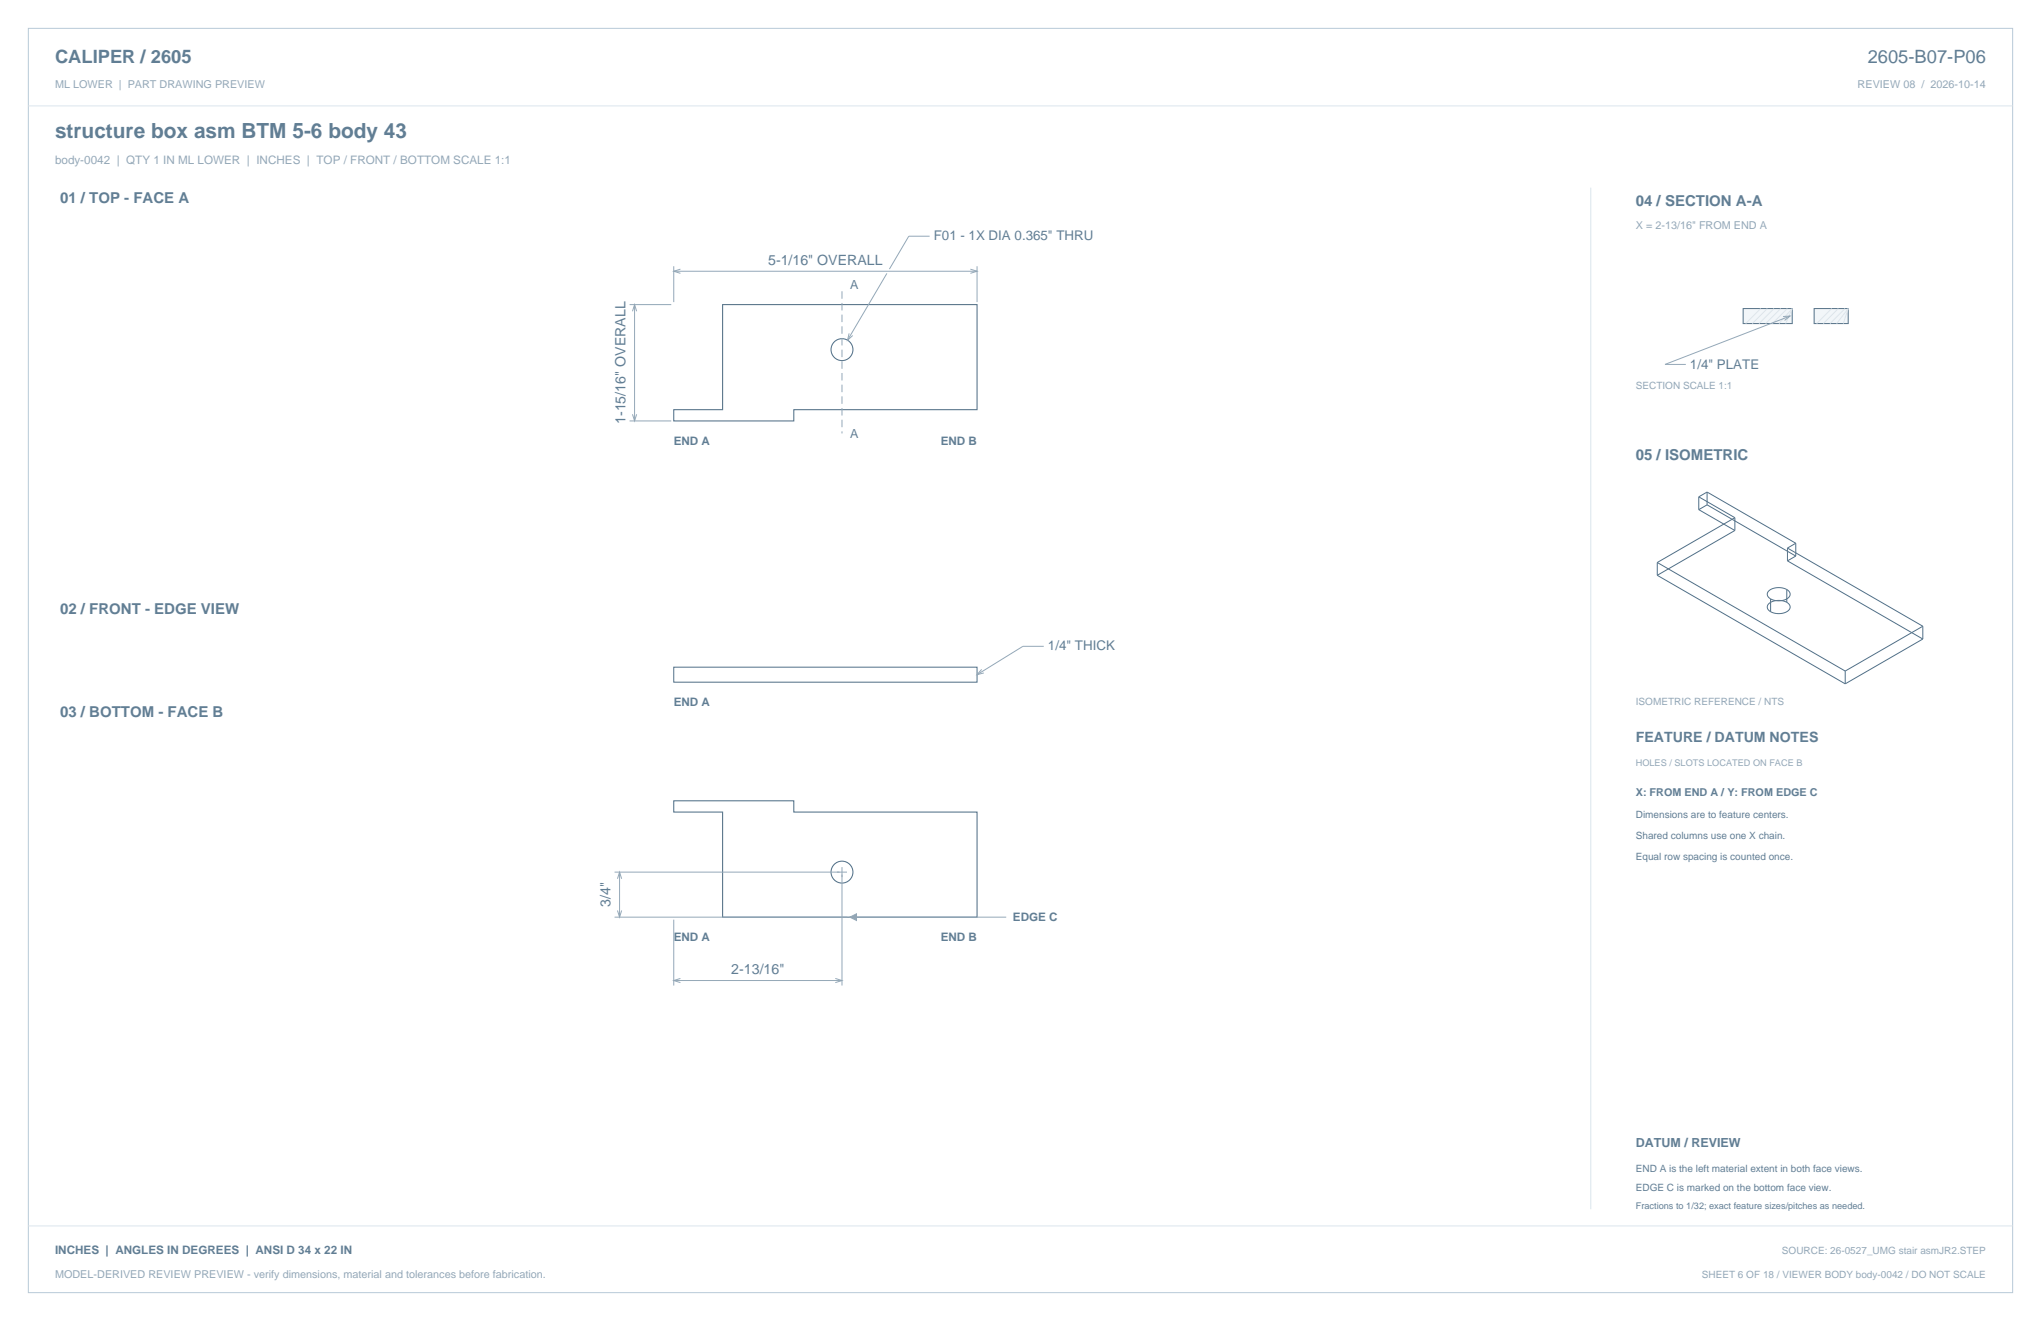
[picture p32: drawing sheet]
<svg xmlns="http://www.w3.org/2000/svg" width="864mm" height="559mm" viewBox="0 0 864 559" stroke-linecap="round" stroke-linejoin="round" font-family="sans-serif">
<defs><g id="words">
<text font-size="8.8" fill="#617e94" x="23.3" y="58.2">structure box asm BTM 5-6 body 43</text>
<g font-size="7.8" fill="#617e94">
<text x="23.3" y="26.8">CALIPER / 2605</text>
<text x="790.3" y="26.8">2605-B07-P06</text>
</g>
<g font-size="6.3" fill="#617e94">
<text x="25.4" y="86.1">01 / TOP - FACE A</text>
<text x="692.1" y="87.1">04 / SECTION A-A</text>
<text x="692.1" y="194.4">05 / ISOMETRIC</text>
<text x="25.4" y="259.6">02 / FRONT - EDGE VIEW</text>
<text x="25.4" y="303.4">03 / BOTTOM - FACE B</text>
</g>
<g font-size="6" fill="#617e94">
<text x="325" y="111.9">5-1/16&quot; OVERALL</text>
<text x="264.6" y="179.4" transform="rotate(-90 264.6 179.4)">1-15/16&quot; OVERALL</text>
<text x="692.1" y="314">FEATURE / DATUM NOTES</text>
<text x="258.3" y="383.7" transform="rotate(-90 258.3 383.7)">3/4&quot;</text>
<text x="309.4" y="412">2-13/16&quot;</text>
</g>
<g font-size="5.6" fill="#617e94">
<text x="395.1" y="101.7">F01 - 1X DIA 0.365&quot; THRU</text>
<text x="715.1" y="155.9">1/4&quot; PLATE</text>
<text x="443.4" y="275.2">1/4&quot; THICK</text>
</g>
<g font-size="5.3" fill="#617e94">
<text x="359.8" y="122.1">A</text>
<text x="359.8" y="185.1">A</text>
<text x="692.1" y="485.1">DATUM / REVIEW</text>
</g>
<text font-size="4.9" fill="#93a8b9" x="23.3" y="69.5">body-0042 | QTY 1 IN ML LOWER | INCHES | TOP / FRONT / BOTTOM SCALE 1:1</text>
<g font-size="4.9" fill="#617e94">
<text x="285.1" y="188.3">END A</text>
<text x="398.1" y="188.3">END B</text>
<text x="285.1" y="298.4">END A</text>
<text x="428.6" y="389.7">EDGE C</text>
<text x="285.1" y="397.8">END A</text>
<text x="398.1" y="397.8">END B</text>
<text x="23.3" y="530.6">INCHES | ANGLES IN DEGREES | ANSI D 34 x 22 IN</text>
</g>
<g font-size="4.6" fill="#93a8b9">
<text x="23.3" y="37">ML LOWER | PART DRAWING PREVIEW</text>
<text x="786" y="37">REVIEW 08 / 2026-10-14</text>
<text x="692.1" y="97">X = 2-13/16&quot; FROM END A</text>
<text x="23.3" y="540.5">MODEL-DERIVED REVIEW PREVIEW - verify dimensions, material and tolerances before fabrication.</text>
</g>
<text font-size="4.6" fill="#617e94" x="692.1" y="336.9">X: FROM END A / Y: FROM EDGE C</text>
<g font-size="4.2" fill="#93a8b9">
<text x="692.1" y="164.7">SECTION SCALE 1:1</text>
<text x="692.1" y="298.1">ISOMETRIC REFERENCE / NTS</text>
<text x="754" y="530.6">SOURCE: 26-0527_UMG stair asmJR2.STEP</text>
<text x="720.1" y="540.5">SHEET 6 OF 18 / VIEWER BODY body-0042 / DO NOT SCALE</text>
</g>
<g font-size="4.2" fill="#617e94">
<text x="692.1" y="346.1">Dimensions are to feature centers.</text>
<text x="692.1" y="354.9">Shared columns use one X chain.</text>
<text x="692.1" y="363.7">Equal row spacing is counted once.</text>
<text x="692.1" y="495.7">END A is the left material extent in both face views.</text>
<text x="692.1" y="503.8">EDGE C is marked on the bottom face view.</text>
</g>
<text font-size="3.9" fill="#93a8b9" x="692.1" y="323.8">HOLES / SLOTS LOCATED ON FACE B</text>
<text font-size="3.9" fill="#617e94" x="692.1" y="511.5">Fractions to 1/32; exact feature sizes/pitches as needed.</text>
</g></defs>
<path d="M12 12h839.6v534.8h-839.6z" fill="none" stroke="#b8cad8" stroke-width=".42"/>
<path d="M12 44.8h839.6M673.1 79.4v432.1" fill="none" stroke="#dbe5ed" stroke-width=".42"/>
<g fill="none" stroke="#536f85" stroke-width=".44">
<path d="M305.8 128.9h107.6v44.4h-77.5v4.8h-50.8v-4.8h20.7zM285.1 338.8h50.8v4.7h77.5v44.5h-107.6v-44.5h-20.7z"/>
<circle cx="356.3" cy="147.9" r="4.6"/>
<circle cx="356.3" cy="368.9" r="4.6"/>
</g>
<g fill="none" stroke="#93a8b9" stroke-width=".42">
<path d="M393.3 99.9h-8.8l-8.2 13.9M285.1 112.6v15.2M285.1 114.7h128.3M287.9 113.9l-2.8 .8 2.8 .9M375.3 115.7l-16.7 28.2M410.6 113.9l2.8 .8-2.8 .9M413.4 112.6v15.2M266.4 128.9h17.6M267.6 131.7l.9-2.8 .9 2.8M268.5 128.9v49.2M359.3 141l-.7 2.9 2.2-2M266.4 178.1h17.6"/>
<path d="M267.6 175.2l.9 2.9 .9-2.9M441.6 273.4h-8.8l-19.4 12M415.4 283.2l-2 2.2 2.9-.7M260 368.9h98.4M261.3 371.7l.9-2.8 .8 2.8M262.2 368.9v19.1M356.3 366.8v50.1M260 388h98.5M261.3 385.1l.9 2.9 .8-2.9M285.1 389v27.9M359.6 388h66.2M285.1 414.8h71.2"/>
<path d="M287.9 413.9l-2.8 .9 2.8 .9M353.4 413.9l2.9 .9-2.9 .9"/>
</g>
<path d="M356.3 123.2v60.2" fill="none" stroke="#93a8b9" stroke-width=".42" stroke-dasharray="3.2 1.8" stroke-linecap="butt"/>
<path d="M285.1 282.2h128.3v6.4h-128.3z" fill="none" stroke="#536f85" stroke-width=".42"/>
<path d="M359.6 388l2.8-1.4v2.8z" fill="#93a8b9" stroke="#93a8b9" stroke-width=".42"/>
<path d="M737.6 130.5h20.7v6.4h-20.7z" fill-rule="evenodd" fill="#f2f6f9" stroke="#536f85" stroke-width=".42"/>
<path d="M745 130.5l-6.4 6.4M747.8 130.5l-6.3 6.4M750.6 130.5l-6.3 6.4M752.7 136.9l5.6-6.4-2.7 6.4M753.4 130.5l-6.3 6.4M756.3 130.5l-6.4 6.4" fill="none" stroke="#dbe5ed" stroke-width=".42"/>
<path d="M767.6 130.5h14.4v6.4h-14.4z" fill-rule="evenodd" fill="#f2f6f9" stroke="#536f85" stroke-width=".42"/>
<path d="M775 130.5l-6.3 6.4M777.1 136.9l4.9-6.4-2 6.4M777.8 130.5l-6.3 6.4M780.7 130.5l-6.4 6.4M12 518.6h839.6" fill="none" stroke="#dbe5ed" stroke-width=".42"/>
<path d="M754.5 133.9l2.9-.2-2.3 1.8M757.4 133.7l-52.9 20.5h8.8" fill="none" stroke="#93a8b9" stroke-width=".42"/>
<g fill="none" stroke="#536f85" stroke-width=".42">
<path d="M718.8 210.2v5.4M718.8 210.2l15.3 8.8M718.8 215.6l15.3 8.8M722.3 213.6l37.5 21.6M722.3 208.1l-3.5 2.1M722.3 213.6l-3.5 2M722.3 208.1v5.5M722.3 208.1l37.5 21.7M734.1 219l-32.9 18.9M734.1 219v5.4M701.2 237.9v5.5M701.2 237.9l79.6 46"/>
<path d="M734.1 224.4l-32.9 19M756.3 237.3l57.3 33M756.3 231.8l57.3 33.1M756.3 231.8v5.5M759.8 229.8l-3.5 2M759.8 235.2l-3.5 2.1M759.8 229.8v5.4M701.2 243.4l79.6 45.9M749.2 253.3v5.5M756 249.4a2.23 2.23 0 0 1 1.4 2.4 2.23 2.23 0 0 1-2.1 1.9l-3.2 .4-2.9-.8M756 254.8a2.23 2.23 0 0 1 1.4 2.4 2.23 2.23 0 0 1-2.1 1.9l-3.2 .5-2.9-.8M756 254.8l-1.5-.6-1.9-.2-3.2 .7a2.12 2.12 0 0 0-1.6 2 2.12 2.12 0 0 0 1.4 2.1"/>
<path d="M756 249.4l-1.5-.6-1.9-.2-3.2 .7a2.12 2.12 0 0 0-1.6 2 2.12 2.12 0 0 0 1.4 2M756 249.4v5.4M813.6 270.3l-32.8 19M813.6 264.9l-32.8 19M813.6 264.9v5.4M780.8 283.9v5.4"/>
</g>
<use href="#words"/>
</svg>
